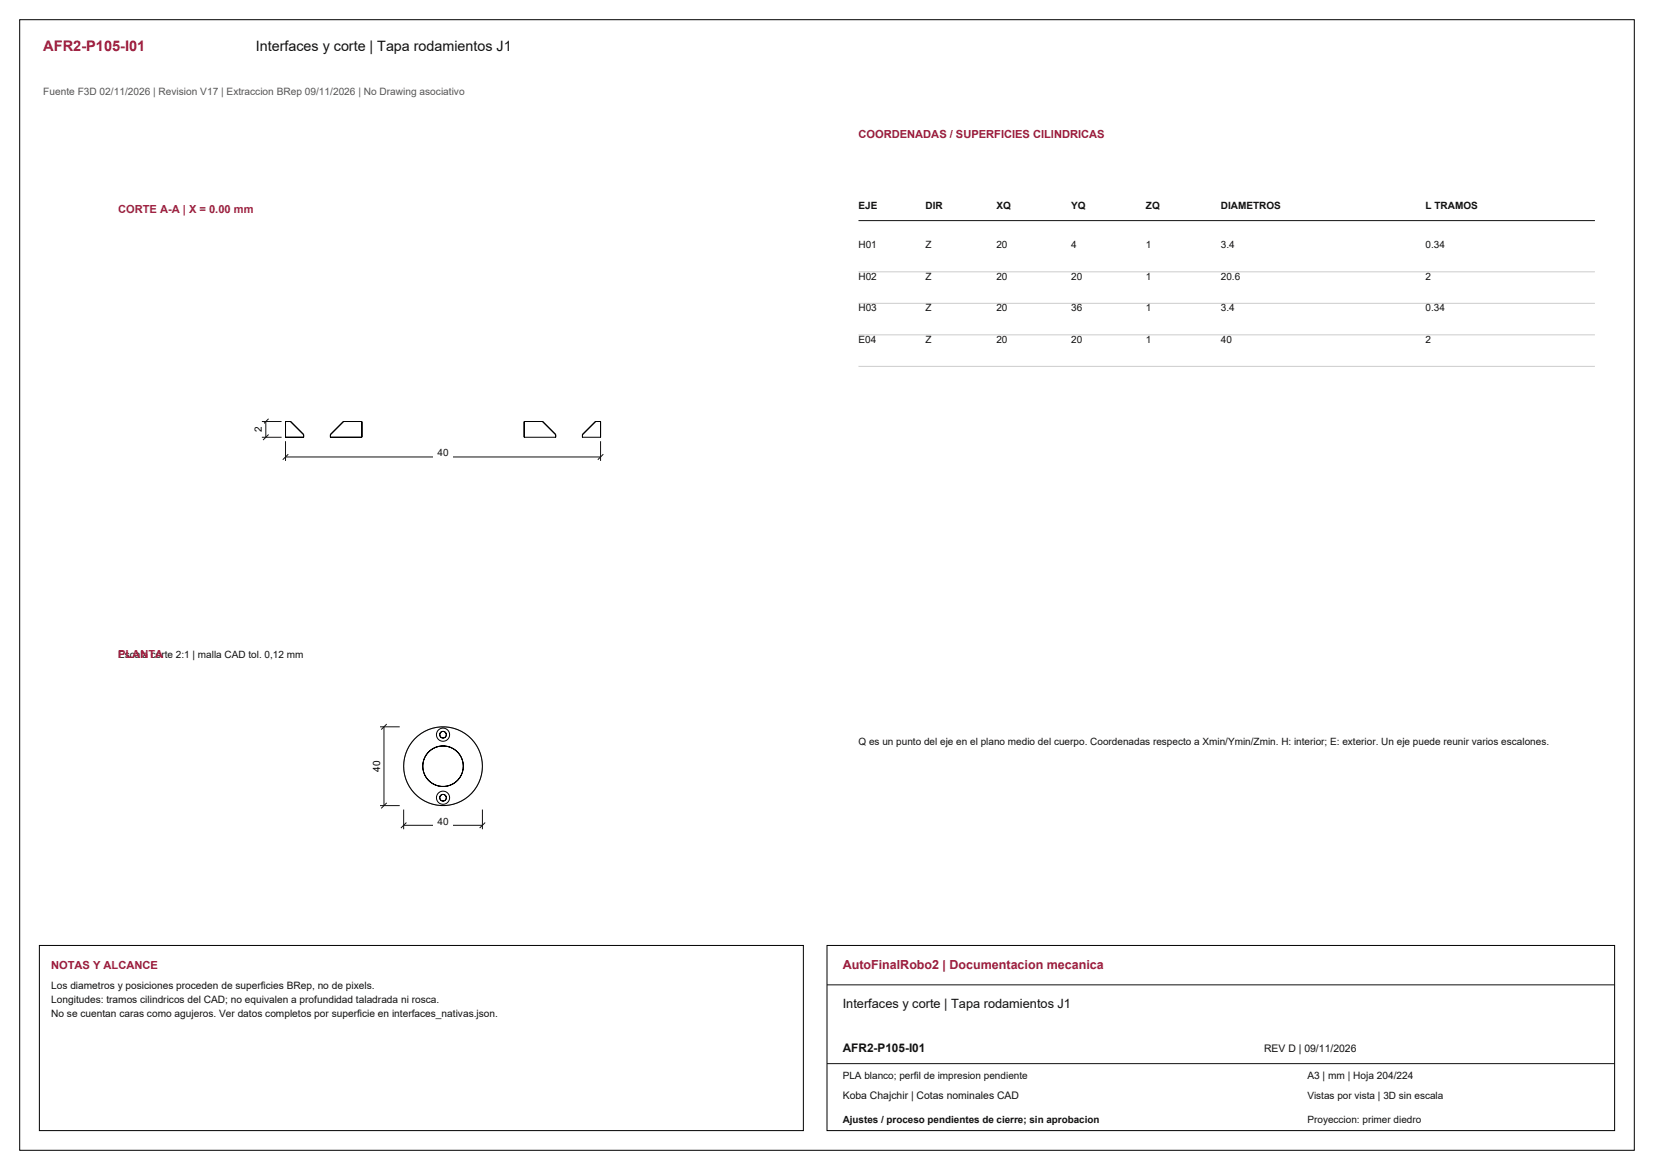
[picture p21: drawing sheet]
<svg xmlns="http://www.w3.org/2000/svg" width="420mm" height="297mm" viewBox="0 0 420 297" stroke-linecap="round" stroke-linejoin="round" font-family="sans-serif">
<defs><g id="words">
<text font-size="3.7" fill="#981b39" x="11" y="13">AFR2-P105-I01</text>
<text font-size="3.6" fill="#111" x="65" y="13">Interfaces y corte | Tapa rodamientos J1</text>
<text font-size="3.2" fill="#981b39" x="214" y="246">AutoFinalRobo2 | Documentacion mecanica</text>
<text font-size="3.2" fill="#111" x="214" y="256">Interfaces y corte | Tapa rodamientos J1</text>
<text font-size="3" fill="#111" x="214" y="267">AFR2-P105-I01</text>
<g font-size="2.8" fill="#981b39">
<text x="218" y="35">COORDENADAS / SUPERFICIES CILINDRICAS</text>
<text x="13" y="246">NOTAS Y ALCANCE</text>
</g>
<g font-size="2.8" fill="#a91843">
<text x="30" y="54">CORTE A-A | X = 0.00 mm</text>
<text x="30" y="167">PLANTA</text>
</g>
<text font-size="2.6" fill="#555" x="11" y="24">Fuente F3D 02/11/2026 | Revision V17 | Extraccion BRep 09/11/2026 | No Drawing asociativo</text>
<g font-size="2.6" fill="#111">
<text x="13" y="251">Los diametros y posiciones proceden de superficies BRep, no de pixels.</text>
<text x="13" y="254.6">Longitudes: tramos cilindricos del CAD; no equivalen a profundidad taladrada ni rosca.</text>
<text x="13" y="258.2">No se cuentan caras como agujeros. Ver datos completos por superficie en interfaces_nativas.json.</text>
<text x="321" y="267">REV D | 09/11/2026</text>
<text x="332" y="274">A3 | mm | Hoja 204/224</text>
<text x="214" y="279">Koba Chajchir | Cotas nominales CAD</text>
</g>
<g font-size="2.5" fill="#111">
<text x="218" y="53">EJE</text>
<text x="235" y="53">DIR</text>
<text x="253" y="53">XQ</text>
<text x="272" y="53">YQ</text>
<text x="291" y="53">ZQ</text>
<text x="310" y="53">DIAMETROS</text>
<text x="362" y="53">L TRAMOS</text>
<text x="218" y="63">H01</text>
<text x="235" y="63">Z</text>
<text x="253" y="63">20</text>
<text x="272" y="63">4</text>
<text x="291" y="63">1</text>
<text x="310" y="63">3.4</text>
<text x="362" y="63">0.34</text>
<text x="218" y="71">H02</text>
<text x="235" y="71">Z</text>
<text x="253" y="71">20</text>
<text x="272" y="71">20</text>
<text x="291" y="71">1</text>
<text x="310" y="71">20.6</text>
<text x="362" y="71">2</text>
<text x="218" y="79">H03</text>
<text x="235" y="79">Z</text>
<text x="253" y="79">20</text>
<text x="272" y="79">36</text>
<text x="291" y="79">1</text>
<text x="310" y="79">3.4</text>
<text x="362" y="79">0.34</text>
<text x="218" y="87">E04</text>
<text x="235" y="87">Z</text>
<text x="253" y="87">20</text>
<text x="272" y="87">20</text>
<text x="291" y="87">1</text>
<text x="310" y="87">40</text>
<text x="362" y="87">2</text>
<text x="111.1" y="115.8">40</text>
<text x="30" y="167">Escala corte 2:1 | malla CAD tol. 0,12 mm</text>
<text x="218" y="189">Q es un punto del eje en el plano medio del cuerpo. Coordenadas respecto a Xmin/Ymin/Zmin. H: interior; E: exterior. Un eje puede reunir varios escalones.</text>
<text x="111.1" y="209.3">40</text>
<text x="214" y="274">PLA blanco; perfil de impresion pendiente</text>
<text x="332" y="279">Vistas por vista | 3D sin escala</text>
<text x="214" y="285">Ajustes / proceso pendientes de cierre; sin aprobacion</text>
<text x="332" y="285">Proyeccion: primer diedro</text>
</g>
<g font-size="2.5">
<text x="66.5" y="109.7" transform="rotate(-90 66.5 109.7)">2</text>
<text x="96.5" y="195.9" transform="rotate(-90 96.5 195.9)">40</text>
</g>
</g></defs>
<path d="M5 5h410v287h-410zM72.5 107h1.3l3.3 3.3v.7h-4.6zM87.2 107h4.7v4h-8v-.7zM133.1 107h4.7l3.3 3.3v.7h-8zM151.2 107h1.3v4h-4.6v-.7z" fill="none" stroke="#000" stroke-width=".25"/>
<path d="M72.5 112v5M72.5 116h80M73.2 115.3l-1.4 1.4M152.5 112v5M153.2 115.3l-1.4 1.4" fill="none" stroke="#111" stroke-width=".25"/>
<path d="M110.1 113.9h4.8v3h-4.8z" fill-rule="evenodd" fill="#fff"/>
<path d="M66.5 111h5M66.5 107h5M67.5 107v4M68.2 110.3l-1.4 1.4M68.2 106.3l-1.4 1.4" fill="none" stroke="#111" stroke-width=".25"/>
<path d="M63.7 107.6h3.2v2.8h-3.2z" fill-rule="evenodd" fill="#fff"/>
<g fill="none" stroke="#8c8c8c" stroke-width=".25" stroke-dasharray="1.1 .8" stroke-linecap="butt">
<path d="M102.5 194.5l.1 1.1M102.6 195.6l.1 1M102.6 193.4l-.1 1.1M102.7 196.6l.3 1.1M102.7 192.4l-.1 1M103 197.7l.4 1M103 191.3l-.3 1.1M103.4 198.7l.5 1M103.4 190.3l-.4 1M103.9 199.7l.6 .9M103.9 189.3l-.5 1M104.5 188.4l-.6 .9"/>
<path d="M105.2 187.6l-.7 .8M106 186.9l-.8 .7M106.9 186.2l-.9 .7M107.8 185.7l-.9 .5M108.8 185.2l-1 .5M109.8 184.9l-1 .3M110.9 184.6l-1.1 .3M112 184.5l-1.1 .1M113 184.5h-1M114.1 184.6l-1.1-.1M115.2 184.9l-1.1-.3M116.2 185.2l-1-.3"/>
<path d="M117.2 185.7l-1-.5M118.1 186.2l-.9-.5M119 186.9l-.9-.7M119.8 187.6l-.8-.7M120.5 188.4l-.7-.8M121.1 199.7l.5-1M121.1 189.3l-.6-.9M121.6 198.7l.4-1M121.6 190.3l-.5-1M122 197.7l.3-1.1M122 191.3l-.4-1M122.3 196.6l.1-1"/>
<path d="M122.3 192.4l-.3-1.1M122.4 195.6l.1-1.1M122.4 193.4l-.1-1M122.5 194.5l-.1-1.1M104.5 200.6l.7 .8M105.2 201.4l.8 .7M106 202.1l.9 .7M106.9 202.8l.9 .5M107.8 203.3l1 .5M108.8 203.8l1 .3M109.8 204.1l1.1 .3M110.9 204.4l1.1 .1"/>
<path d="M112 204.5h1M113 204.5l1.1-.1M114.1 204.4l1.1-.3M115.2 204.1l1-.3M116.2 203.8l1-.5M117.2 203.3l.9-.5M118.1 202.8l.9-.7M119 202.1l.8-.7M119.8 201.4l.7-.8M120.5 200.6l.6-.9"/>
</g>
<g fill="none" stroke="#000" stroke-width=".25">
<circle cx="112.5" cy="186.5" r="1.68"/>
<circle cx="112.5" cy="186.5" r=".85"/>
<circle cx="112.5" cy="194.5" r="5.1"/>
<circle cx="112.5" cy="194.5" r="10"/>
<circle cx="112.5" cy="202.5" r="1.68"/>
<circle cx="112.5" cy="202.5" r=".85"/>
</g>
<path d="M102.5 205.5v5M102.5 209.5h20M103.2 208.8l-1.4 1.4M122.5 205.5v5M123.2 208.8l-1.4 1.4" fill="none" stroke="#111" stroke-width=".25"/>
<path d="M110.1 207.4h4.8v3h-4.8z" fill-rule="evenodd" fill="#fff"/>
<path d="M96.5 184.5h5M97.5 184.5v20M98.2 183.8l-1.4 1.4M96.5 204.5h5M98.2 203.8l-1.4 1.4" fill="none" stroke="#111" stroke-width=".25"/>
<path d="M93.7 192.4h3.2v4.2h-3.2z" fill-rule="evenodd" fill="#fff"/>
<path d="M218 56h187M210 250h200M210 270h200" fill="none" stroke="#111" stroke-width=".25"/>
<path d="M218 69h187M218 77h187M218 85h187M218 93h187" fill="none" stroke="#ccc" stroke-width=".25"/>
<path d="M10 240h194v47h-194zM210 240h200v47h-200z" fill="none" stroke="#000" stroke-width=".25"/>
<use href="#words"/>
</svg>
